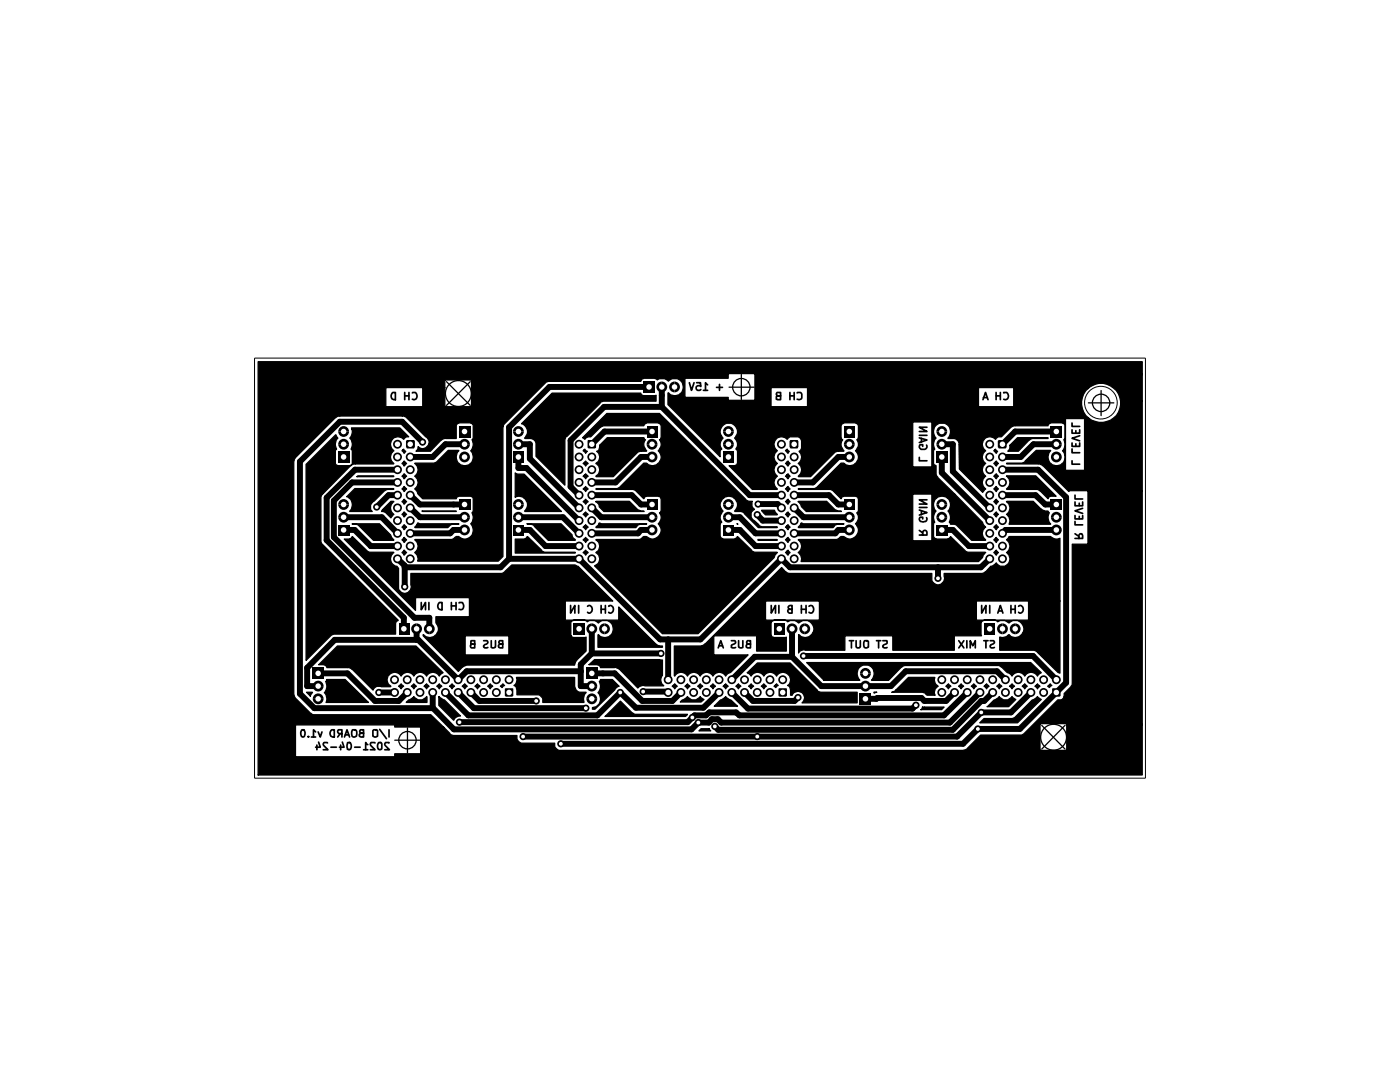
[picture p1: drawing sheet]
<svg xmlns="http://www.w3.org/2000/svg" width="279mm" height="216mm" viewBox="0 0 279 216" stroke-linecap="round" stroke-linejoin="round" font-family="sans-serif">
<g fill="none" stroke="#000" stroke-width="1.2">
<path d="M129.5 77.2h-19.9l-8 8.1v26.2M132.1 77.2v4M79.3 93.7h-8.4l-5.7 5.6v8.5l15.4 15.5v2.2M79.3 98.8h-1.7l-2.4 2.4M79.3 96.3h-9l-3.7 3.6v7.3l16.1 16.1h3v2.2M81.9 98.8l1.9 1.9h8.9M84.3 88.2l-4-4h-12.5l-7.9 7.9v46.3l2.8 2.9 23.7-.1M92.7 88.6h-3.8l-2.5 2.6h-4.5M103.5 88.6h2.2v2.9l9.9 9.8M103.5 91.2v2.2h1.6l10.5 10.5M118.1 98.8h8l1.8 1.9h2.2M130.1 86.1h-9.5l-2.5 2.5"/>
<path d="M130.1 91.2h-2.2l-5.1 5.1h-4.7M132.1 81.2l17.5 17.6h6.4M132.1 81.2h-11.5l-6.7 6.7v9.2l1.7 1.7M158.5 98.8h6.9l1.9 1.9h2.2M169.5 91.2h-2.2l-5.1 5.1h-3.7M188 88.6h2.2v5.5l7.3 7.2M188 91.2v3.1l9.5 9.6M200.1 93.7h7.1l5.6 5.5v37l-9.3 9.3h-8.3l-3 2.9h-80.3M200.1 98.8h6.6l1.9 1.9h2.2M210.8 88.6h-4.6l-2.5 2.6h-3.6M210.8 86.1h-8.2l-2.5 2.5M68.6 105.7h2.2l3.2 3.3h5.3"/>
<path d="M68.6 103.2h7.6l3.1 3.2M79.3 111.5l1.5 1.4v4.2M81.9 101.3l1.9 1.9h8.9M92.7 105.7h-2.2l-.7 .7h-7.9M101.6 111.5l-1.7 1.7h-19.1M101.6 111.5h14l16.1 16.1h8.1l16.2-16.1 1.6 1.7h38.1l1.8-1.7M103.5 105.7h2.2l3.2 3.3h6.7M103.5 103.2h8.8l3.3 3.2M118.1 101.3l1.9 1.9h10.1M130.1 105.7h-2.2l-.6 .7h-9.2M145.4 105.7h2.3l3.1 3.3h5.2M145.4 103.2h2.3l3.1 3.2h5.2"/>
<path d="M151.1 102.7l1.1 1.2h3.8M151.3 100.6h3.9l.8 .7M158.5 101.3l1.9 1.9h9.1M169.5 105.7h-2.2l-.6 .7h-8.2M187.2 113.2v2.2M188 105.7h2.2l3.2 3.3h4.1M210.8 105.7h-10.1l-.6 .7M63.5 134.4h5.8l5.5 5.5h4.8l1.7-1.7M75.6 138.2h3.1M83.1 125.5v2.2M86.4 138.2v3M88.9 138.2l4.6 4.5h25.7l4.6-4.5 3.1 3h13.5l3.1-3"/>
<path d="M91.4 138.2l3.2 3.1h22.3M94 138.2l1.7 1.7h11.3M115.9 133.9h-22.8l-1.7 1.7-7.9-7.9h-16.7l-5.5 5.6v3.6h2.2M118.1 134.4h4.6l5.5 5.5h6l1.7-1.7M118.1 130.4l-2.2 2.2v4.3h2.2M118.1 130.4h13.8M118.1 125.5v4.9M128.4 138h4.8l.1 .2M133.3 127.6v8M146 138.2l3.3 3.2h32.8l.7-.7M148.6 138.2l1.7 1.7h8.3l.7-.7M158.1 125.5v5.6"/>
<path d="M158.1 131.1h-7.5l-4.6 4.5M158.1 131.1l5.8 5.8h13.9l3-3h18.2l1.7 1.7M160.4 130.9h45.8l4.6 4.7M190.5 138.2l-1.7 1.7h-4.3l-.6-.6h-8.8l-.2 .1h-2.2M193 138.2l-4.6 4.5h-40.8l-.7-.5h-5.3l-.7 .5h-2.3l-1.4 1.4h-45.5M195.6 138.2l-6 6h-45.7l-.6-.7h-1.2l-.6 .7h-2.1l-1.4 1.3h-47.4l-4.2-4.3M198.1 138.2l-1.7 1.7h-.6l-5.6 5.7h-46.9l-.6-.7M205.7 138.2l-3.9 4h-6l-4.8 4.8h-86.6"/>
</g>
<g fill="none" stroke="#000" stroke-width=".34">
<path d="M78.2 78.5l.2-.2h.5v1.5h-.3a.81 .81 0 0 1-.4-1.3zM80.8 79h.8M80.8 78.3v1.5M81.6 78.3v1.5M82.3 78.4l.6-.1a.74 .74 0 0 1 .3 1 .74 .74 0 0 1-.9 .4M137.6 76.4l.4 1.5 .5-1.5M139 76.4h.8l.1 .7-.1-.1a.6 .6 0 0 0-.9 .2l.2 .6 .5 .1 .3-.2M140.4 77.9h.8M141.2 76.8l-.4-.4v1.5M143 77.3h1.2M143.6 76.7v1.2M155.3 79l-.4 .2v.5l.3 .1h.6v-1.5l-.8 .1-.1 .3 .2 .2 .7 .1"/>
<path d="M157.6 79h.9M157.6 78.3v1.5M158.5 78.3v1.5M159.1 78.4l.7-.1 .2 .4-.1 .9-.4 .2-.4-.1M196.2 79.8l.5-1.5 .5 1.5M196.3 79.3h.7M198.8 79h.8M198.8 78.3v1.5M199.6 78.3v1.5M200.3 78.4l.6-.1a.74 .74 0 0 1 .3 1 .74 .74 0 0 1-.9 .4M183.5 91.3v.6h1.5M183.5 87.4l1.5 .4-1.5 .5"/>
<path d="M183.5 86.9h1.5M183.9 87.5v.7M184.9 88.8a.55 .55 0 0 1-.3 .9h-.8l-.3-.5 .1-.5h.5v.4M185 85.3h-1.5l1.5 .8h-1.5M185 99.7h-1.5l1.5 .9h-1.5M213.9 91.9v.7h1.6M213.9 89.6v.7h1.6M213.9 88.4v.7h1.6v-.7M213.9 85.8v.6h1.6v-.6M213.9 84.4v.7h1.6M214.5 98.8v.8h1.6M214.7 85.9v.5"/>
<path d="M214.7 88.6v.5M215.5 86.9l-1.6 .6 1.6 .5M183.5 106.8h1.5v-.6l-.2-.3-.3-.1-.3 .2-.1 .8M183.5 101.8l1.5 .5-1.5 .5M183.5 105.8l.6 .5M183.5 101.3h1.5M183.9 101.9v.8M184.9 103.3a.56 .56 0 0 1 0 .6 .56 .56 0 0 1-.6 .2h-.6a.53 .53 0 0 1-.1-.9h.5v.3M214.5 107.4h1.6l-.1-.8-.4-.1-.2 .2-.1 .7M214.5 104.1v.6h1.6M214.5 102.9v.6h1.6v-.6M214.5 100.2v.7h1.6v-.7"/>
<path d="M214.5 106.5l.8 .5M215.4 100.4v.5M215.4 103v.5M216.1 101.4l-1.6 .5 1.6 .5M84.1 120.2v1.5l.8-1.5v1.5M85.6 120.2v1.5M87.5 120.4l.2-.2h.5v1.5h-.3a.81 .81 0 0 1-.4-1.3zM90.1 120.9h.9M90.1 120.2v1.5M91 120.2v1.5M91.6 120.3l.7-.1a.82 .82 0 0 1 .3 .9 .82 .82 0 0 1-.7 .6l-.3-.1M94.2 128.5l-.3 .3 .1 .4 .1 .1h.6v-1.5l-.7 .1 .1 .5 .6 .1"/>
<path d="M96.5 127.8h.7l.2 .3-.3 .4-.6 .4 .1 .3h.8M98 127.8v1.4l.3 .1 .5-.1 .1-.2v-1.2M99.9 128.5l-.4 .3 .1 .4 .2 .1h.5v-1.5h-.6l-.1 .5 .3 .2h.4M113.9 120.8v1.5l.8-1.5v1.5M115.5 120.8v1.5M117.3 121v-.1a.7 .7 0 0 1 .9 .7 .7 .7 0 0 1-.9 .7v-.1M120 121.6h.8M120 120.8v1.5M120.8 120.8v1.5M121.5 121v-.1a.71 .71 0 0 1 .9 .7 .71 .71 0 0 1-.9 .7v-.1M143.3 129.3l.5-1.5 .6 1.5M143.5 128.9h.7"/>
<path d="M146 127.8h.6l.2 .3-.2 .3-.6 .4v.4h.8M147.4 127.8v1.2l.3 .3 .5-.1v-1.4M149.3 128.5l-.4 .3v.2l.3 .3h.6v-1.5l-.7 .1-.1 .4 .3 .2h.5M153.9 120.8v1.5l.9-1.5v1.5M155.4 120.8v1.5M157.6 121.6h-.2l-.2 .2 .1 .4 .3 .1h.5v-1.5h-.5l-.3 .3 .2 .4 .6 .1M159.9 121.6h1M159.9 120.8v1.5M160.9 120.8v1.5M161.5 121v-.1a.74 .74 0 0 1 .9 .5 .74 .74 0 0 1-.5 .9l-.4-.1M169.5 127.8h.8M169.9 127.8v1.5"/>
<path d="M170.9 127.8v1.2l.2 .3h.3l.3-.3v-1.2M172.5 127.8h.6l.2 .2v1.1l-.3 .2-.5-.2a1.38 1.38 0 0 1 0-1.3zM174.9 127.8h.9M175.3 127.8v1.5M176.2 127.8l.8 .1v.5l-.8 .5 .1 .3h.7M191.3 127.8l1.1 1.5M192.4 127.8l-1.1 1.5M193 127.8v1.5M193.6 129.3v-1.5l.5 1.1 .5-1.1v1.5M195.9 120.8v1.5l.9-1.5v1.5M196.3 127.8h.9M196.8 127.8v1.5"/>
<path d="M197.5 120.8v1.5M197.6 127.8h.7l.2 .3-.2 .3-.6 .3v.5h.8M199.1 122.3l.5-1.5 .5 1.5M199.3 121.9h.7M201.8 121.6h.8M201.8 120.8v1.5M202.6 120.8v1.5M203.3 121l.1-.1a.7 .7 0 0 1 .8 .7 .7 .7 0 0 1-.8 .7l-.1-.1M60.2 145.7l.5-.1 .2 .5a.67 .67 0 0 1-.5 1l-.1-.1a1.01 1.01 0 0 1-.1-1.3zM61.5 147v.1M62.1 147.1h.9M63 146l-.4-.4v1.5"/>
<path d="M63.2 148.7v.9M63.5 146l.4 1.1 .4-1.1M63.6 148.1l.3 1h-.9M65.4 148.2h-.7l-.2 .4 .9 1h-.9M66 149.1h1.1M66.2 145.6h.5v1.5a.78 .78 0 0 1-.8-.6 .78 .78 0 0 1 .3-.9zM67.9 146.4l-.5 .7M68 148.7v.9M68.2 146.4h-.6a.45 .45 0 0 1 0-.8h.6v1.5M68.3 148.1l.4 1h-1M68.7 147.1l.6-1.5 .5 1.5M68.9 146.6h.7"/>
<path d="M69.4 148.2h.4a.8 .8 0 0 1 .3 .7 .8 .8 0 0 1-.5 .7l-.3-.1v-.4zM70.4 145.6h.5a.9 .9 0 0 1-.1 1.5l-.5-.2a1.38 1.38 0 0 1 .1-1.3zM70.8 149.1h1.1M72.1 146.3l-.4 .3 .1 .4 .2 .1h.6v-1.5h-.6l-.2 .4 .3 .3h.5M72.6 149.6h.8M73.4 148.6l-.4-.4v1.4M74.4 145.8a.69 .69 0 0 1 1 0v1.1l-.4 .2-.6-.2zM74.8 148.2h-.7l-.2 .2 .1 .4 .8 .8h-.9M75.5 148.2h.5l.2 .2-.1 1.1-.3 .1-.4-.3v-.6zM75.8 145.5l1.3 1.9M77.6 148.2h-.6l-.2 .4 .9 1h-.9M77.6 145.6v1.5"/>
</g>
<g fill="none" stroke="#000" stroke-width=".2">
<path d="M50.8 71.5h177.8v83.8h-177.8zM84.2 102h6.9"/>
<circle cx="219.7" cy="80.3" r="3.3"/>
</g>
<g fill="#000">
<path d="M128.4 76.1h2.2v2.2h-2.2zM131.2 76.6l.5-.4 .4-.1v2.2a1.08 1.08 0 0 1-1-.6 1.08 1.08 0 0 1 .1-1.1zM132.1 76.1a1.08 1.08 0 0 1 1.1 1.1 1.08 1.08 0 0 1-1.1 1.1zM133.7 76.6l.6-.4 .3-.1v2.2a1.08 1.08 0 0 1-.9-.6 1.08 1.08 0 0 1 0-1.1zM134.6 76.1a1.08 1.08 0 0 1 1.1 1.1 1.08 1.08 0 0 1-1.1 1.1zM67.5 90.1h2.2v2.2h-2.2zM67.5 88.6h2.2a1.08 1.08 0 0 1-1.1 1.1 1.08 1.08 0 0 1-1.1-1.1zM67.7 88a1.08 1.08 0 0 1 1.2-.4 1.08 1.08 0 0 1 .8 1h-2.2zM67.5 86.1h2.2a1.08 1.08 0 0 1-1.1 1.1 1.08 1.08 0 0 1-1.1-1.1zM67.9 85.2a1.08 1.08 0 0 1 1.2-.1 1.08 1.08 0 0 1 .6 1h-2.2l.1-.3zM70.8 97.5l7.8 .1h-1l-.7 .2-2.4 2.2a1.29 1.29 0 0 0-.2 2.1h-4.5a1.83 1.83 0 0 0-.6-3zM61.1 92.7l5.9-6 .4 .7a1.81 1.81 0 0 0-.2 2.2l-.3 .3 .1 2.8 .4 .2h2.4l.5-.4v-2.6l-.2-.3v-.2a1.79 1.79 0 0 0-.3-2l.5-1.1-.2-.9h9.7l1.8 1.8h-.5l-.5 .5a1.52 1.52 0 0 0-2.3 0 1.52 1.52 0 0 0 .3 2.3 1.52 1.52 0 0 0 0 2.5h-7.7l-.5 .2-.4 .2-5.8 5.8-.2 .5v8.9l.2 .4 15.3 15.2-.5 .4-.1 .2v2.2h-12.3l-.4 .2-5.1 5.1z"/>
<path d="M71.4 95h7.2l-7.4 .1zM80.2 90l.4-.4 .4 .4-.4 .5zM80.6 99.6l.5 .5-.5 .5-.4-.5zM80.6 97.1l.5 .5-.5 .5-.4-.5zM80.6 94.5l.5 .5-.5 .5-.4-.5zM80.6 92l.5 .5-.5 .5-.4-.5zM81 88l.2-.2h1.4l.2 .2-.1 1.4-1.5 .1-.2-.3zM91.6 85h2.2v2.2h-2.2zM91.8 90.5a1.08 1.08 0 0 1 1.2-.3 1.08 1.08 0 0 1 .8 1h-2.2zM91.6 91.2h2.2a1.08 1.08 0 0 1-1.1 1.1 1.08 1.08 0 0 1-1.1-1.1zM91.8 88a1.08 1.08 0 0 1 1.2-.4 1.08 1.08 0 0 1 .8 1h-2.2zM91.6 88.6h2.2a1.08 1.08 0 0 1-1.1 1.1 1.08 1.08 0 0 1-1.1-1.1z"/>
<path d="M102.4 90.1h2.2v2.2h-2.2zM102.8 94.4l.5 .2h1.3l7.5 7.5-7.4-.1a1.7 1.7 0 0 0 .2-2.2 1.7 1.7 0 0 0-2.1-.6zM102.4 88.6h2.1a1.08 1.08 0 0 1-1 1.1 1.08 1.08 0 0 1-1.1-1.1zM102.6 88a1.08 1.08 0 0 1 1.2-.4 1.08 1.08 0 0 1 .7 1h-2.1zM102.4 86.1h2.1a1.08 1.08 0 0 1-1 1.1 1.08 1.08 0 0 1-1.1-1.1zM102.8 85.2a1.08 1.08 0 0 1 1.1-.1 1.08 1.08 0 0 1 .6 1h-2.1v-.3zM110.2 78.4h17.7l.2 .5h.3h2.5v1.1h-10.5l-.5 .2-7 7-.2 .6v9l-5.7-5.7v-2.7a1.26 1.26 0 0 0-1.3-.9l-1-.1a1.67 1.67 0 0 0-.6-2.9zM121.1 82.5h10.5l17.2 17.2a1.61 1.61 0 0 0 1.4 .3l-.1 1 .5 .6-.6 .5-.1 .3a1.3 1.3 0 0 0 .7 1.5l1 1 .4 .2 3.1 .1-3.8 .1-2.9-3.1-.4-.1-1.4-.1a1.7 1.7 0 0 0 .1-2.5 1.7 1.7 0 0 0-2.5 0 1.7 1.7 0 0 0 .1 2.5 1.56 1.56 0 0 0-.2 2.2l-.4 .4v2.4l.4 .5 2.4 .1 .5-.3 .2-.2 3 2.9 .4 .2 4.5 .1-.5 .5-.1 .5-15.2 15.1h-7.1l-13.5-13.5a1.42 1.42 0 0 0 1-1.2 1.42 1.42 0 0 0-.8-1.4 1.44 1.44 0 0 0 0-2.6h8.7l.5-.2 .1-.3a1.16 1.16 0 0 1 1.5 .3 1.74 1.74 0 0 0 2-.9 1.74 1.74 0 0 0-.3-2.1 1.56 1.56 0 0 0 .2-2.2l.3-.4v-2.4v-.2l-.5-.3h-2.4l-.4 .2-.1 .3-1.7-1.7-.7-.2h-7.2l4.2-.1 .5-.2 4.9-4.9h.5a1.71 1.71 0 0 0 2.4 0 1.71 1.71 0 0 0 0-2.4 1.56 1.56 0 0 0 .2-2.2l.3-.5v-2.3l-.1-.4-.5-.2h-2.1l-.6 .2-.1 .4-7.8-.1-.9 .4-1.9 1.9h-.5l-.5 .2-.2 .3-.4-.4zM116.5 89.8l.2-.2 .3 .4h.2l-.3 .5-.5-.5zM116.9 99.6l.5 .5-.5 .5-.5-.5zM116.5 97.4l.4-.3 .5 .5-.5 .5-.5-.5zM116.9 94.5l.5 .5-.5 .5-.5-.5z"/>
<path d="M116.5 92.3l.4-.3 .5 .5-.5 .5-.5-.5zM117.3 87.9l1.6-.1 .1 1.5-.2 .2h-1.4l-.1-.2zM119.7 88.9l1.5-1.6h7.3l.3 .5a1.56 1.56 0 0 0 .3 2.2h-1.1l-.7 .2-4.9 4.9-3.5-.1a1.44 1.44 0 0 0 0-2.5 1.48 1.48 0 0 0 .2-2.5l.4-.2zM129.1 85h2.1v2.2h-2.1zM129.3 90.5a1.08 1.08 0 0 1 1.2-.3 1.08 1.08 0 0 1 .7 1h-2.2zM129 91.2h2.2a1.08 1.08 0 0 1-1.1 1.1 1.08 1.08 0 0 1-1.1-1.1zM129.3 88a1.08 1.08 0 0 1 1.2-.4 1.08 1.08 0 0 1 .7 1h-2.2zM129 88.6h2.2a1.08 1.08 0 0 1-1.1 1.1 1.08 1.08 0 0 1-1.1-1.1zM144.4 90.1h2.1v2.2h-2.1zM144.3 86.1h2.1a1.08 1.08 0 0 1-1 1.1 1.08 1.08 0 0 1-1.1-1.1zM144.5 85.5a1.08 1.08 0 0 1 1.2-.4 1.08 1.08 0 0 1 .7 1h-2.1zM144.3 88.6h2.1a1.08 1.08 0 0 1-1 1.1 1.08 1.08 0 0 1-1.1-1.1z"/>
<path d="M144.5 88a1.08 1.08 0 0 1 1.2-.4 1.08 1.08 0 0 1 .7 1h-2.1zM156.8 90l.3-.4 .4 .4-.2 .5zM157.3 99.6l.4 .5-.4 .5-.5-.5zM157.3 97.1l.4 .5-.4 .5-.5-.5zM157.3 94.5l.4 .5-.4 .5-.5-.5zM157.3 92l.4 .5-.4 .5-.5-.5zM157.6 88l.1-.2h1.5l.1 .2v1.4l-1.6 .1-.1-.3zM168.5 85h2.1v2.2h-2.1zM168.6 88a1.08 1.08 0 0 1 1.2-.4 1.08 1.08 0 0 1 .8 1h-2.2zM168.4 88.6h2.2a1.08 1.08 0 0 1-1.1 1.1 1.08 1.08 0 0 1-1.1-1.1zM168.6 90.5a1.08 1.08 0 0 1 1.2-.3 1.08 1.08 0 0 1 .8 1h-2.2zM168.4 91.2h2.2a1.08 1.08 0 0 1-1.1 1.1 1.08 1.08 0 0 1-1.1-1.1z"/>
<path d="M186.9 90.1h2.2v2.2h-2.2zM186.9 88.6h2.1a1.08 1.08 0 0 1-1 1.1 1.08 1.08 0 0 1-1.1-1.1zM187.1 88a1.08 1.08 0 0 1 1.2-.4 1.08 1.08 0 0 1 .7 1h-2.1zM186.9 86.1h2.1a1.08 1.08 0 0 1-1 1.1 1.08 1.08 0 0 1-1.1-1.1zM187.3 85.2a1.08 1.08 0 0 1 1.1-.1 1.08 1.08 0 0 1 .6 1h-2.1v-.3zM198.7 89.6l.4 .4-.3 .5-.5-.5zM198.7 99.8l.1-.2 .5 .5-.5 .5-.5-.5zM198.7 97.2l.1-.1 .5 .5-.5 .5-.5-.5zM198.7 94.7l.1-.2 .5 .5-.5 .5-.5-.5zM198.7 92.2l.1-.2 .5 .5-.5 .5-.5-.5zM199.1 88l.2-.2h1.4l.2 .2-.1 1.4-1.5 .1-.2-.3zM200.9 95h5.8l4.1 4h-1.1l-.4 .3-.1 .2-1.7-1.7-.8-.2h-5.8a1.52 1.52 0 0 0 0-2.6z"/>
<path d="M203.1 87.3h6.1v.2l-2.9-.1-.9 .4-2.2 2.2h-2.1l.4-.6v-.5zM209.7 85h2.2v2.2h-2.2zM209.9 90.5a1.08 1.08 0 0 1 1.3-.3 1.08 1.08 0 0 1 .7 1h-2.2zM209.7 91.2h2.2a1.08 1.08 0 0 1-1.1 1.1 1.08 1.08 0 0 1-1.1-1.1zM209.9 88a1.08 1.08 0 0 1 1.3-.4 1.08 1.08 0 0 1 .7 1h-2.2zM209.7 88.6h2.2a1.08 1.08 0 0 1-1.1 1.1 1.08 1.08 0 0 1-1.1-1.1zM67.5 104.7h2.2v2.1h-2.2zM67.5 103.2h2.2a1.08 1.08 0 0 1-1.1 1.1 1.08 1.08 0 0 1-1.1-1.1zM67.7 102.6a1.08 1.08 0 0 1 1.2-.4 1.08 1.08 0 0 1 .8 1h-2.2zM67.5 100.7h2.2a1.08 1.08 0 0 1-1.1 1 1.08 1.08 0 0 1-1.1-1zM67.9 99.8a1.08 1.08 0 0 1 1.2-.1 1.08 1.08 0 0 1 .6 1h-2.2l.1-.4zM68.7 107.6a1.7 1.7 0 0 0 1.6-.5l3.2 3 5.1 .2a1.48 1.48 0 0 0-.6 1.5 1.48 1.48 0 0 0 1.2 1.2l.3 .4v4.1a1.29 1.29 0 0 0 1.7 .9 1.29 1.29 0 0 0 .8-1.7v-2.3h18.2l.6-.3 1.3-1.4h12.7l.6 .3 6.9 6.9h-9.5v3.8h10.7v-2.6l7.3 7.4 .5 .3 .9 .1v.3h-12.9l.1-2.6a1.71 1.71 0 0 0 2.5 .1 1.71 1.71 0 0 0 0-2.5 1.71 1.71 0 0 0-2.5 .1 1.72 1.72 0 0 0-2.1-.3l-.1 .1-.5-.4-2.4 .1-.4 .4 .1 2.7h-21.2v3.8h8.8v-3.8h12.4l.4 .3 2.6-.1v2.8l-1.9 1.8-.4 1h-21.6l-.9 .4-.7 .9-7-7.1v-.3a1.74 1.74 0 0 0 2.5 .1 1.74 1.74 0 0 0 0-2.5v-1.1h6.7v-3.9h-10.8v2.6z"/>
<path d="M70.3 104.5h5.4l2.2 2.2 .7 1-4.1 .1-3-3zM76.3 101.7l1.7-1.7 .6 .1a1.52 1.52 0 0 0 0 2.6l-.6 .6-1.1-1.1-.7-.1zM80.6 109.8l.5 .5-.5 .5-.4-.5zM80.6 107.2l.5 .5-.5 .5-.4-.5zM80.6 104.7l.5 .5-.5 .5-.4-.5zM80.6 102.1l.5 .6-.5 .5-.4-.5zM83.4 104.3l.4 .2 7.8 .1h-1.3l-.4 .2-.5 .5h-6.6v-.1zM91.6 99.6h2.2v2.2h-2.2zM91.8 102.6a1.08 1.08 0 0 1 1.2-.4 1.08 1.08 0 0 1 .8 1h-2.2zM91.6 103.2h2.2a1.08 1.08 0 0 1-1.1 1.1 1.08 1.08 0 0 1-1.1-1.1zM91.8 105.1a1.08 1.08 0 0 1 1.2-.4 1.08 1.08 0 0 1 .8 1h-2.2zM91.6 105.7h2.2a1.08 1.08 0 0 1-1.1 1.1 1.08 1.08 0 0 1-1.1-1.1z"/>
<path d="M102.4 104.7h2.2v2.1h-2.2zM102.4 103.2h2.1a1.08 1.08 0 0 1-1 1.1 1.08 1.08 0 0 1-1.1-1.1zM102.6 102.6a1.08 1.08 0 0 1 1.2-.4 1.08 1.08 0 0 1 .7 1h-2.1zM102.4 100.7h2.1a1.08 1.08 0 0 1-1 1 1.08 1.08 0 0 1-1.1-1zM102.8 99.8a1.08 1.08 0 0 1 1.1-.1 1.08 1.08 0 0 1 .6 1h-2.1v-.4zM102.8 107.6h1.8l.5-.3 .2-.2 2.9 2.9 .5 .2 6.1 .1-12 .1zM105.2 104.5h6.8l2.2 2.2 .2 .7 .4 .3-5.4 .1-2.8-2.9a1.61 1.61 0 0 0-1.3-.3zM116.5 110.1l.4-.3 .5 .5-.5 .5-.5-.5zM116.9 107.2l.5 .5-.5 .5-.5-.5zM116.5 105l.4-.3 .5 .5-.5 .5-.5-.5zM116.5 102.5l.4-.4 .5 .6-.5 .5-.5-.5zM118.9 100.1l6.7-.1 1.7 1.7 1.3 .4h-8.1l-.9-1-.1-.5z"/>
<path d="M119.6 104.3l.4 .2h9.1l-1.4 .1-.4 .2-.4 .5h-7.9l-.1-.1 .4-.3zM129.1 99.6h2.1v2.2h-2.1zM129.3 105.1a1.08 1.08 0 0 1 1.2-.4 1.08 1.08 0 0 1 .7 1h-2.2zM129 105.7h2.2a1.08 1.08 0 0 1-1.1 1.1 1.08 1.08 0 0 1-1.1-1.1zM129.3 102.6a1.08 1.08 0 0 1 1.2-.4 1.08 1.08 0 0 1 .7 1h-2.2zM129 103.2h2.2a1.08 1.08 0 0 1-1.1 1.1 1.08 1.08 0 0 1-1.1-1.1zM144.4 104.7h2.1v2.1h-2.1zM144.3 103.2h2.1a1.08 1.08 0 0 1-1 1.1 1.08 1.08 0 0 1-1.1-1.1zM144.5 102.6a1.08 1.08 0 0 1 1.2-.4 1.08 1.08 0 0 1 .7 1h-2.1zM144.3 100.7h2.1a1.08 1.08 0 0 1-1 1 1.08 1.08 0 0 1-1.1-1zM144.5 100a1.08 1.08 0 0 1 1.2-.4 1.08 1.08 0 0 1 .7 1.1h-2.1zM147.1 104.5l.2 .1z"/>
<path d="M151.3 107.7h3.8l-3.8 .1zM152 101.8h2.6l.5 .9h-2.3zM157.3 109.8l.4 .5-.4 .5-.5-.5zM157.3 107.2l.4 .5-.4 .5-.5-.5zM157.3 104.7l.4 .5-.4 .5-.5-.5zM157.3 102.1l.4 .6-.4 .5-.5-.5zM159.4 100h5.6l1.7 1.7 1.2 .4h-7l-.9-1-.2-.5-.5-.5zM159.9 104.3l.4 .2h8.1l-1.3 .1-.4 .2-.5 .5h-6.8l-.1-.1zM168.5 99.6h2.1v2.2h-2.1zM168.6 102.6a1.08 1.08 0 0 1 1.2-.4 1.08 1.08 0 0 1 .8 1h-2.2zM168.4 103.2h2.2a1.08 1.08 0 0 1-1.1 1.1 1.08 1.08 0 0 1-1.1-1.1zM168.6 105.1a1.08 1.08 0 0 1 1.2-.4 1.08 1.08 0 0 1 .8 1h-2.2z"/>
<path d="M168.4 105.7h2.2a1.08 1.08 0 0 1-1.1 1.1 1.08 1.08 0 0 1-1.1-1.1zM186.9 104.7h2.2v2.1h-2.2zM186.9 100.7h2.1a1.08 1.08 0 0 1-1 1 1.08 1.08 0 0 1-1.1-1zM187.3 99.8a1.08 1.08 0 0 1 1.1-.1 1.08 1.08 0 0 1 .6 1h-2.1v-.4zM186.9 103.2h2.1a1.08 1.08 0 0 1-1 1.1 1.08 1.08 0 0 1-1.1-1.1zM187.1 102.6a1.08 1.08 0 0 1 1.2-.4 1.08 1.08 0 0 1 .7 1h-2.1zM198.7 109.9l.1-.1 .5 .5-.5 .5-.5-.5zM198.7 107.4l.1-.2 .5 .5-.5 .5-.5-.5zM198.7 104.9l.1-.2 .5 .5-.5 .5-.5-.5zM198.7 102.3l.1-.2 .5 .6-.5 .5-.5-.5zM201 100h5.2l1.5 1.6 .9 .4h.6l.2 .3a1.95 1.95 0 0 0 .3 2.3h-8.3a1.59 1.59 0 0 0-.5-1.9 1.52 1.52 0 0 0 0-2.6zM134.6 128.9h5.3l.9-.4 15.2-15.3 .8 .9 .6 .3h28.6v1.4a1.29 1.29 0 0 0 1.6 .9 1.29 1.29 0 0 0 .8-1.7v-.6h7.6l.7-.3 1-1.1h.3l.8-.7 .8 .7a1.57 1.57 0 0 0 1.8-.8 1.59 1.59 0 0 0-.5-1.9 1.52 1.52 0 0 0 0-2.6l.6-.6h8.2l.3 .2a1.45 1.45 0 0 0 1.5 .1v12.5h-58.7v3.8h10.7v-3.8h31.4v3.8h10.4v-3.8h6.2v14.4l-.4-.1-4.1-4.1-.4-.3-7.1-.1 .1-2.6a1.62 1.62 0 0 0 1.8-.5 1.7 1.7 0 0 0 2.4 .1 1.7 1.7 0 0 0 0-2.5 1.7 1.7 0 0 0-2.4 .1 1.75 1.75 0 0 0-2.3-.2l-.5-.4h-2.1l-.5 .3-.2 .3 .1 2.6h-5.4v2.8h-12.3v-2.8h-9.6v2.8h-7.9a1.13 1.13 0 0 0-1.3 .6v-3.7a1.74 1.74 0 0 0 2.5 .1 1.74 1.74 0 0 0 0-2.5 1.74 1.74 0 0 0-2.5 .1 1.68 1.68 0 0 0-2.2-.2l-.5-.4h-2.1l-.6 .3-.1 .3v2.4l.1 .3 .4 .2 2.5-.1v2.8h-5.9v-3h-8.6v3.8h6.9l-3.5 3.5-.6 .3-.4 .4a1.43 1.43 0 0 0-2.5 0 1.43 1.43 0 0 0-2.6 0 1.43 1.43 0 0 0-2.5 0 1.43 1.43 0 0 0-2.5 0z"/>
<path d="M209.7 99.6h2.2v2.2h-2.2zM209.9 105.1a1.08 1.08 0 0 1 1.3-.4 1.08 1.08 0 0 1 .7 1h-2.2zM209.7 105.7h2.2a1.08 1.08 0 0 1-1.1 1.1 1.08 1.08 0 0 1-1.1-1.1zM209.9 102.6a1.08 1.08 0 0 1 1.3-.4 1.08 1.08 0 0 1 .7 1h-2.2zM209.7 103.2h2.2a1.08 1.08 0 0 1-1.1 1.1 1.08 1.08 0 0 1-1.1-1.1zM61.2 138.1l1.2 .1-.5 .7zM62.4 133.3h2.2v2.2h-2.2zM62.9 138.6a1.08 1.08 0 0 1 1.1-.1 1.08 1.08 0 0 1 .6 .9h-2.2l.1-.3zM62.4 139.4h2.2a1.08 1.08 0 0 1-1.1 1.1 1.08 1.08 0 0 1-1.1-1.1zM62.6 136.3a1.08 1.08 0 0 1 1.2-.4 1.08 1.08 0 0 1 .8 1h-2.2zM62.4 136.9h2.2a1.08 1.08 0 0 1-1.1 1.1 1.08 1.08 0 0 1-1.1-1.1zM67.3 128.9h15.7l5.4 5.3-.7 .7a1.43 1.43 0 0 0-2.6 0 1.43 1.43 0 0 0-2.5 0 1.43 1.43 0 0 0-2.6 0 1.5 1.5 0 0 0-2.3-.3 1.5 1.5 0 0 0 .3 2.3h-2a1.3 1.3 0 0 0-1.5 .7l-4.2-4-.4-.3-.5-.2-4.2 .1v-.1a1.7 1.7 0 0 0-1.6-.5z"/>
<path d="M65.2 135.6h3.7l4.6 4.6h-8.4a1.68 1.68 0 0 0-.4-2l.4-.5a1.75 1.75 0 0 0-.1-1.7zM79.6 124.4h2.1v2.2h-2.1zM79.5 136.9l.5-.5 .6 .5-.6 .6zM81.1 140.2l1.5-1.2 .8 .7h.9l.8-.7 .1 .1v1.1zM82.1 136.9l.5-.5 .5 .5-.5 .6zM82.3 124.8l.5-.4h.3v2.2a1.08 1.08 0 0 1-.9-.6 1.08 1.08 0 0 1 .1-1.2zM83.1 124.4a1.08 1.08 0 0 1 1.1 1.1 1.08 1.08 0 0 1-1.1 1.1zM85.1 136.4l.5 .5-.5 .6-.5-.6zM84.8 124.8l.5-.4h.4v2.2a1.08 1.08 0 0 1-1-.6 1.08 1.08 0 0 1 .1-1.2zM85.7 124.4a1.08 1.08 0 0 1 1.1 1.1 1.08 1.08 0 0 1-1.1 1.1zM87.6 139.1l.1-.1 1 .7 3.2 3.2-.5 .1a1.15 1.15 0 0 0-.9 .7l-2.9-2.9zM87.2 136.9l.5-.5 .5 .5-.5 .6z"/>
<path d="M89.7 136.9l.5-.5 .5 .5-.5 .6zM92.4 136.8l.3-.4 .6 .5-.6 .6-.5-.6zM94.8 136.9l.5-.5 .5 .5-.5 .6zM97.5 136.8l.3-.4 .5 .5-.5 .6-.5-.6zM99.9 136.9l.5-.5 .3 .4-.5 .4zM100.8 137.3l1.6 .1v1.5l-.1 .1h-1.4l-.1-.1zM103.1 135.2h11.6v1.7l.1 .5a1.06 1.06 0 0 0 .9 .7l1.3 .1a1.96 1.96 0 0 0-.5 2h-8.2l-.1-1-.7-.6h-4.3l-.1-1.3-.2-.4-.3-.1a1.41 1.41 0 0 0 .5-1.6zM114.5 124.4h2.2v2.2h-2.2zM117 133.3h2.2v2.2h-2.2zM117.6 132.6l1.1-1 13.5 .1v3.1a1.37 1.37 0 0 0 .3 2.1h-3.8a1.22 1.22 0 0 0-1.4 .4l-3.8-3.9-.8-.3-2.9 .1-.3-.5-.3-.1zM117.2 124.8l.6-.4h.3v2.2a1.08 1.08 0 0 1-1-.6 1.08 1.08 0 0 1 .1-1.2zM118.1 124.4a1.08 1.08 0 0 1 1.1 1.1 1.08 1.08 0 0 1-1.1 1.1z"/>
<path d="M117.2 136.3a1.08 1.08 0 0 1 1.2-.4 1.08 1.08 0 0 1 .8 1h-2.2zM117 136.9h2.2a1.08 1.08 0 0 1-1.1 1.1 1.08 1.08 0 0 1-1.1-1.1zM117.2 138.8a1.08 1.08 0 0 1 1.2-.4 1.08 1.08 0 0 1 .8 1h-2.2zM117 139.4h2.2a1.08 1.08 0 0 1-1.1 1.1 1.08 1.08 0 0 1-1.1-1.1zM119.8 135.6h2.4l1.4 1.3-.8 .5-.1 .2-4 3.9h-.5v-.3a1.72 1.72 0 0 0 1.6-1.1 1.72 1.72 0 0 0-.5-1.9l.4-.5a1.75 1.75 0 0 0-.1-1.7zM119.8 124.8l.5-.4h.3v2.2a1.08 1.08 0 0 1-.9-.6 1.08 1.08 0 0 1 .1-1.2zM120.6 124.4a1.08 1.08 0 0 1 1.1 1.1 1.08 1.08 0 0 1-1.1 1.1zM134.7 136.4l.5 .5-.5 .6-.5-.6zM135.8 140.1l1.4-1.1 .8 .7h.9l.8-.7 .8 .6-.6 .5zM136.9 136.8l.3-.4 .5 .5-.5 .6-.5-.6zM139.7 136.4l.5 .5-.5 .6-.5-.6zM141.9 136.8l.4-.4 .5 .5-.5 .6-.5-.6z"/>
<path d="M142.5 140.9l1.3-1.2 1-.7 1 .7 1.4 1.2zM144.3 136.9l.5-.5 .5 .5-.5 .6zM146.9 136.9l.5-.5 .5 .5-.5 .6zM149.1 134.2l2.1-1.9h6.5l5.6 5.7 .5 .1h7.3v2.1h-11a1.28 1.28 0 0 0 0-2 1.28 1.28 0 0 0-2 .5h-.3l-.1-1.4-.2-.4-.3-.1a1.48 1.48 0 0 0 0-2.3 1.48 1.48 0 0 0-2.2 .4 1.43 1.43 0 0 0-2.6 0 1.43 1.43 0 0 0-2.5 0zM149.6 136.8l.3-.4 .5 .5-.5 .6-.5-.6zM151.9 136.9l.5-.5 .5 .5-.5 .6zM154.5 124.4h2.1v2.2h-2.1zM154.6 136.8l.4-.4 .3 .4-.5 .4-.3-.3zM155.4 137.4l1.6-.1 .1 1.6-.2 .1h-1.4l-.1-.1zM157.2 124.8l.5-.4h.4v2.2a1.08 1.08 0 0 1-1-.6 1.08 1.08 0 0 1 .1-1.2zM158.1 124.4a1.08 1.08 0 0 1 1 1.1 1.08 1.08 0 0 1-1 1.1zM159.7 124.8l.6-.4h.3v2.2a1.08 1.08 0 0 1-1-.6 1.08 1.08 0 0 1 .1-1.2z"/>
<path d="M160.6 124.4a1.08 1.08 0 0 1 1.1 1.1 1.08 1.08 0 0 1-1.1 1.1zM161 132.2h44.7l2.1 2-.8 .7a1.43 1.43 0 0 0-2.5 0 1.43 1.43 0 0 0-2.5 0l-.4-.4-.6-.3-1.6-1.4h-18.9l-.6 .3-2.6 2.7h-3.4a1.89 1.89 0 0 0-.6-3.1 1.79 1.79 0 0 0-2.1 .9 2.22 2.22 0 0 0 .4 2.2h-7.1zM171.6 136.9h2.2a1.08 1.08 0 0 1-1.1 1.1 1.08 1.08 0 0 1-1.1-1.1zM171.8 136.3a1.08 1.08 0 0 1 1.3-.4 1.08 1.08 0 0 1 .7 1h-2.2zM171.6 134.4h2.2a1.08 1.08 0 0 1-1.1 1 1.08 1.08 0 0 1-1.1-1zM172.1 133.5a1.08 1.08 0 0 1 1.1-.1 1.08 1.08 0 0 1 .6 1h-2.2l.1-.4zM174.5 138.1h.5l-.5 .2zM178 138.1l.5-.1 2.8-2.8h5.3a1.52 1.52 0 0 0 .6 1.7 1.35 1.35 0 0 0-.6 1.8h-1.6l-.4-.4-.5-.2zM188.9 136.8l.4-.4 .5 .5-.5 .6-.5-.6zM191.8 136.4l.5 .5-.5 .6-.5-.6zM194.3 136.4l.6 .5-.6 .6-.5-.6zM196.4 124.4h2.1v2.2h-2.1z"/>
<path d="M196.6 136.8l.3-.4 .5 .5-.5 .6-.5-.6zM197 141a6 6 0 0 1 2.3-1.9l.1-.1 .9 .7h.8l.9-.7 .7 .6-1.4 1.4zM199.1 136.8l.3-.4 .5 .5-.5 .6-.5-.6zM199.2 124.8l.5-.4h.4v2.2a1.08 1.08 0 0 1-1-.6 1.08 1.08 0 0 1 .1-1.2zM200.1 124.4a1.08 1.08 0 0 1 1 1.1 1.08 1.08 0 0 1-1 1.1zM201.6 136.8l.4-.4 .5 .5-.5 .6-.5-.6zM201.7 124.8l.6-.4h.3v2.2a1.08 1.08 0 0 1-1-.6 1.08 1.08 0 0 1 .1-1.2zM202.6 124.4a1.08 1.08 0 0 1 1.1 1.1 1.08 1.08 0 0 1-1.1 1.1zM204.5 136.4l.5 .5-.5 .6-.5-.6zM196.4 143.4h5.7l.4-.2 3.5-3.5 1-.7 .8 .6-4.7 4.6h-7.6zM207 136.4l.6 .5-.6 .6-.5-.6zM209.3 136.8l.3-.4 .3 .4-.5 .4-.3-.3z"/>
<path d="M210.1 137.3l1.6 .1v1.5l-.2 .1h-1.4l-.1-.1zM51.5 72.2h176.5v2.5h-77.3l-.1-.2h-5.2l-.1 1h-8.6v3.8h8.6v.6h5.4v-5.2h77.3v5.3h-4.4l-.1-.7a3.9 3.9 0 0 0-6.2-2h-63.4v3.8h7.3v-3.8h34.1v3.8h7v-3.8l15 .1a3.8 3.8 0 0 0 .1 6.1h-4.8v.7h-30.4v9h3.8v-9h26.6v9.6h3.8v-10.3h1l.5 .4a3.9 3.9 0 0 0 5.7-3.9h4.4v17.9h-14.7v.2l-5.4-5.4-.7-.2h-6.3l3.1-.1 .4-.2 2.4-2.3h2.9a1.74 1.74 0 0 0-.2 2.5 1.74 1.74 0 0 0 2.5 0 1.74 1.74 0 0 0 0-2.4l.4-.6a1.75 1.75 0 0 0-.1-1.6l.3-.4v-2.6l-.6-.4h-2.2l-.6 .4v.2l-6.6-.1-.9 .4-1.8 1.9h-.6l-.6 .5-.2-.2a1.52 1.52 0 0 0-2.2 .3 1.52 1.52 0 0 0 .4 2.2 1.52 1.52 0 0 0 0 2.5 1.52 1.52 0 0 0 0 2.5 1.52 1.52 0 0 0 0 2.6l-.6 .7-4.6-4.7-.1-4.9a1.1 1.1 0 0 0-1.1-1.2l-1.1-.1a1.74 1.74 0 0 0 0-2.5 1.74 1.74 0 0 0-2.6 .1 1.86 1.86 0 0 0 .2 2.4 1.81 1.81 0 0 0-.2 2.2l-.3 .3v2.6l.5 .4 .1 2 .3 .4 3.3 3.3h-8.3v9.3h3.8v-9.3h4.5l5.5 5.6 .7 1a1.52 1.52 0 0 0 0 2.5l-2.8 .1-3-3-.4-.2h-.8l-.3-.4 .1-.1a1.99 1.99 0 0 0-.3-2.1 1.72 1.72 0 0 0 0-2.5 1.72 1.72 0 0 0-2.4 0 1.72 1.72 0 0 0 0 2.5l-.3 .5a1.75 1.75 0 0 0 .1 1.7l-.3 .3v2.6l.3 .4 2.5 .1 .3-.1 .3-.4 3.2 3 3.7 .1 .1 .1-.5 .5-.2 .5-.7 .8h-35.4a1.63 1.63 0 0 0-.6-1.8 1.52 1.52 0 0 0 0-2.6h7.7l.4-.2 .4-.4h.7a1.71 1.71 0 0 0 2.4-.2 1.71 1.71 0 0 0-.2-2.4 1.56 1.56 0 0 0 .3-2.2l.3-.4v-2.4l-.1-.3-.4-.2h-2.4l-.5 .3-.1 .2-1.6-1.7-.7-.2h-6.2l3.2-.1 .4-.2 4.9-4.9 .7 .1a1.68 1.68 0 0 0 2.4-.2 1.68 1.68 0 0 0-.2-2.3 1.56 1.56 0 0 0 .3-2.2l.3-.5-.1-2.6-.6-.3h-2.1l-.5 .2-.2 .4v2.3l.4 .5h-.1a1.59 1.59 0 0 0 .3 2.2h-1.1l-.6 .2-4.9 4.9-2.5-.1a1.52 1.52 0 0 0 0-2.5 1.57 1.57 0 0 0 .2-2.5l.5-.6v-1.5l-.3-.5-.4-.2h-1.6l-.6 .5a1.52 1.52 0 0 0-2.3 0 1.52 1.52 0 0 0 .3 2.3 1.52 1.52 0 0 0 0 2.5 1.52 1.52 0 0 0 0 2.5 1.52 1.52 0 0 0 0 2.6l-4.9 .1-4.7-4.8h1.2l.4-.2 .1-2.7-.3-.4v-.2a1.49 1.49 0 0 0-.3-2 1.73 1.73 0 0 0-.4-2.8 1.73 1.73 0 0 0-2.5 1.4l.1 .7 .5 .7-.5 .8a1.42 1.42 0 0 0 .3 1.4l-.4 .4v1.1l-10.4-10.4 .1-2.3a1.71 1.71 0 0 0 2.4 0 1.71 1.71 0 0 0 0-2.4 1.71 1.71 0 0 0-2.4 .1 1.72 1.72 0 0 0-2.1-.4l-.1 .1-.5-.3h-2.2l-.3 .1-.3 .4h-33.8v-.2h-5.2l-.1 1.5h-11.8v3.8h7.4v-3.8h4.4l.1 3.8h5.2v-5.1h33.8h-18.2l-.7 .2-8.4 8.4-.2 .7v25.7l-1 1h-16v-.6l-.1-.6-.5-.5a1.52 1.52 0 0 0 0-2.6h7.3l1-.6h.5a1.74 1.74 0 0 0 2.5-.2 1.74 1.74 0 0 0-.2-2.4 1.81 1.81 0 0 0 .3-2.2l.2-.2v-2.7l-.2-.3-2.6-.1-.5 .3v.2h-6.7l-1-.9-.1-.5-.5-.5 .3-.4a1.48 1.48 0 0 0-.3-2.2 1.52 1.52 0 0 0 0-2.5l3.9-.1 .4-.2 2.3-2.3h2.2a1.74 1.74 0 0 0-.2 2.5 1.74 1.74 0 0 0 2.5 0 1.74 1.74 0 0 0 0-2.4l.4-.6a1.75 1.75 0 0 0-.1-1.6l.2-.4v-2.6l-.6-.4h-2.2l-.5 .4v2.7l-2.2-.1-.5 .2-.4 .2-2.1 2.2h-2.9l.4-.6v-.3l.4 .3a1.05 1.05 0 0 0 1.2 0 1.24 1.24 0 0 0 0-2.2l-4-4-.7-.3h-12.4l-1 .5-8.2 8.2-.1 47 .4 .8 2.9 2.9 .6 .3h23.5l2.6 2.6-9.8-.1v-.5h-19.8v6.4h19.8v-.6h5.1v-5.2h4.7l1.4 1.4 .5 .2h12.7v.8l.8 .7h6.7a1.15 1.15 0 0 0 .8 1.4h80.7l.9-.3 2.6-2.7 8.4-.1 7-6.9h.7l.4-.4 .2-.9 1.3-1.4 .3-.5v-27.9h3.1v-10.7h10.9v46.7h-15.1l-.1-.2-5.2 .1v5.2h5.3v-5.1h15.1v10h-176.5zM120.8 143l3-3.1 2.3 2.3 .6 .3h10.5l-.4 .5zM139.5 145.8l.4-.4h1.6l.4 .4zM171.6 138.3h2.2v2.2h-2.2zM184.1 141.1h4.3l-.5 .5h-4.1z"/>
<circle cx="79.3" cy="98.8" r=".89"/>
<circle cx="79.3" cy="93.7" r=".89"/>
<circle cx="79.3" cy="96.3" r=".89"/>
<circle cx="79.3" cy="91.2" r=".89"/>
<circle cx="79.3" cy="88.6" r=".89"/>
<circle cx="81.9" cy="98.8" r=".89"/>
<circle cx="81.9" cy="93.7" r=".89"/>
<circle cx="81.9" cy="91.2" r=".89"/>
<circle cx="81.9" cy="96.3" r=".89"/>
<circle cx="84.3" cy="88.2" r=".72"/>
<circle cx="115.6" cy="93.7" r=".89"/>
<circle cx="115.6" cy="98.8" r=".89"/>
<circle cx="115.6" cy="96.3" r=".89"/>
<circle cx="115.6" cy="91.2" r=".89"/>
<circle cx="115.6" cy="88.6" r=".89"/>
<circle cx="118.1" cy="93.7" r=".89"/>
<circle cx="118.1" cy="98.8" r=".89"/>
<circle cx="118.1" cy="91.2" r=".89"/>
<circle cx="118.1" cy="96.3" r=".89"/>
<circle cx="156" cy="93.7" r=".89"/>
<circle cx="156" cy="98.8" r=".89"/>
<circle cx="156" cy="96.3" r=".89"/>
<circle cx="156" cy="91.2" r=".89"/>
<circle cx="156" cy="88.6" r=".89"/>
<circle cx="158.5" cy="98.8" r=".89"/>
<circle cx="158.5" cy="93.7" r=".89"/>
<circle cx="158.5" cy="96.3" r=".89"/>
<circle cx="158.5" cy="91.2" r=".89"/>
<circle cx="197.5" cy="93.7" r=".89"/>
<circle cx="197.5" cy="98.8" r=".89"/>
<circle cx="197.5" cy="91.2" r=".89"/>
<circle cx="197.5" cy="96.3" r=".89"/>
<circle cx="197.5" cy="88.6" r=".89"/>
<circle cx="200.1" cy="93.7" r=".89"/>
<circle cx="200.1" cy="98.8" r=".89"/>
<circle cx="200.1" cy="91.2" r=".89"/>
<circle cx="200.1" cy="96.3" r=".89"/>
<circle cx="75.2" cy="101.2" r=".72"/>
<circle cx="79.3" cy="106.4" r=".89"/>
<circle cx="79.3" cy="111.5" r=".89"/>
<circle cx="79.3" cy="103.9" r=".89"/>
<circle cx="79.3" cy="109" r=".89"/>
<circle cx="79.3" cy="101.3" r=".89"/>
<circle cx="80.8" cy="117.1" r=".72"/>
<circle cx="81.9" cy="111.5" r=".89"/>
<circle cx="81.9" cy="106.4" r=".89"/>
<circle cx="81.9" cy="103.9" r=".89"/>
<circle cx="81.9" cy="109" r=".89"/>
<circle cx="81.9" cy="101.3" r=".89"/>
<circle cx="115.6" cy="106.4" r=".89"/>
<circle cx="115.6" cy="111.5" r=".89"/>
<circle cx="115.6" cy="103.9" r=".89"/>
<circle cx="115.6" cy="109" r=".89"/>
<circle cx="115.6" cy="101.3" r=".89"/>
<circle cx="118.1" cy="106.4" r=".89"/>
<circle cx="118.1" cy="111.5" r=".89"/>
<circle cx="118.1" cy="109" r=".89"/>
<circle cx="118.1" cy="103.9" r=".89"/>
<circle cx="118.1" cy="101.3" r=".89"/>
<circle cx="151.1" cy="102.7" r=".72"/>
<circle cx="151.3" cy="100.6" r=".72"/>
<circle cx="156" cy="106.4" r=".89"/>
<circle cx="156" cy="111.5" r=".89"/>
<circle cx="156" cy="103.9" r=".89"/>
<circle cx="156" cy="109" r=".89"/>
<circle cx="156" cy="101.3" r=".89"/>
<circle cx="158.5" cy="106.4" r=".89"/>
<circle cx="158.5" cy="111.5" r=".89"/>
<circle cx="158.5" cy="109" r=".89"/>
<circle cx="158.5" cy="103.9" r=".89"/>
<circle cx="158.5" cy="101.3" r=".89"/>
<circle cx="187.2" cy="115.4" r=".72"/>
<circle cx="197.5" cy="106.4" r=".89"/>
<circle cx="197.5" cy="111.5" r=".89"/>
<circle cx="197.5" cy="109" r=".89"/>
<circle cx="197.5" cy="103.9" r=".89"/>
<circle cx="197.5" cy="101.3" r=".89"/>
<circle cx="200.1" cy="106.4" r=".89"/>
<circle cx="200.1" cy="111.5" r=".89"/>
<circle cx="200.1" cy="109" r=".89"/>
<circle cx="200.1" cy="103.9" r=".89"/>
<circle cx="200.1" cy="101.3" r=".89"/>
<circle cx="75.6" cy="138.2" r=".72"/>
<circle cx="78.7" cy="138.2" r=".89"/>
<circle cx="78.7" cy="135.6" r=".89"/>
<circle cx="81.3" cy="138.2" r=".89"/>
<circle cx="81.3" cy="135.6" r=".89"/>
<circle cx="83.8" cy="138.2" r=".89"/>
<circle cx="83.8" cy="135.6" r=".89"/>
<circle cx="86.4" cy="138.2" r=".89"/>
<circle cx="86.4" cy="135.6" r=".89"/>
<circle cx="88.9" cy="138.2" r=".89"/>
<circle cx="88.9" cy="135.6" r=".89"/>
<circle cx="91.4" cy="138.2" r=".89"/>
<circle cx="91.4" cy="135.6" r=".89"/>
<circle cx="94" cy="138.2" r=".89"/>
<circle cx="94" cy="135.6" r=".89"/>
<circle cx="96.5" cy="138.2" r=".89"/>
<circle cx="96.5" cy="135.6" r=".89"/>
<circle cx="99.1" cy="138.2" r=".89"/>
<circle cx="99.1" cy="135.6" r=".89"/>
<circle cx="101.6" cy="135.6" r=".89"/>
<circle cx="107" cy="139.9" r=".72"/>
<circle cx="123.8" cy="138.2" r=".72"/>
<circle cx="128.4" cy="138" r=".72"/>
<circle cx="131.9" cy="130.4" r=".72"/>
<circle cx="133.3" cy="138.2" r=".89"/>
<circle cx="133.3" cy="135.6" r=".89"/>
<circle cx="135.9" cy="138.2" r=".89"/>
<circle cx="135.9" cy="135.6" r=".89"/>
<circle cx="138.4" cy="138.2" r=".89"/>
<circle cx="138.4" cy="135.6" r=".89"/>
<circle cx="141" cy="138.2" r=".89"/>
<circle cx="141" cy="135.6" r=".89"/>
<circle cx="143.5" cy="138.2" r=".89"/>
<circle cx="143.5" cy="135.6" r=".89"/>
<circle cx="146" cy="138.2" r=".89"/>
<circle cx="146" cy="135.6" r=".89"/>
<circle cx="148.6" cy="138.2" r=".89"/>
<circle cx="148.6" cy="135.6" r=".89"/>
<circle cx="151.1" cy="138.2" r=".89"/>
<circle cx="151.1" cy="135.6" r=".89"/>
<circle cx="153.7" cy="138.2" r=".89"/>
<circle cx="153.7" cy="135.6" r=".89"/>
<circle cx="156.2" cy="135.6" r=".89"/>
<circle cx="159.3" cy="139.2" r=".72"/>
<circle cx="160.4" cy="130.9" r=".72"/>
<circle cx="188" cy="138.2" r=".89"/>
<circle cx="188" cy="135.6" r=".89"/>
<circle cx="190.5" cy="138.2" r=".89"/>
<circle cx="190.5" cy="135.6" r=".89"/>
<circle cx="193" cy="138.2" r=".89"/>
<circle cx="193" cy="135.6" r=".89"/>
<circle cx="195.6" cy="138.2" r=".89"/>
<circle cx="195.6" cy="135.6" r=".89"/>
<circle cx="198.1" cy="138.2" r=".89"/>
<circle cx="198.1" cy="135.6" r=".89"/>
<circle cx="200.7" cy="138.2" r=".89"/>
<circle cx="200.7" cy="135.6" r=".89"/>
<circle cx="203.2" cy="138.2" r=".89"/>
<circle cx="203.2" cy="135.6" r=".89"/>
<circle cx="205.7" cy="138.2" r=".89"/>
<circle cx="205.7" cy="135.6" r=".89"/>
<circle cx="208.3" cy="138.2" r=".89"/>
<circle cx="208.3" cy="135.6" r=".89"/>
<circle cx="210.8" cy="135.6" r=".89"/>
<circle cx="91.7" cy="144.1" r=".72"/>
<circle cx="104.4" cy="147" r=".72"/>
<circle cx="111.9" cy="148.4" r=".72"/>
<circle cx="116.9" cy="141.3" r=".72"/>
<circle cx="138.2" cy="143.2" r=".72"/>
<circle cx="139.4" cy="144.2" r=".72"/>
<circle cx="142.7" cy="144.9" r=".72"/>
<circle cx="151.1" cy="147" r=".72"/>
<circle cx="182.8" cy="140.7" r=".72"/>
<circle cx="195.2" cy="145.5" r=".72"/>
<circle cx="195.8" cy="142.2" r=".72"/>
</g>
<g fill="none" stroke="#000" stroke-width=".25">
<path d="M51.5 72.2h176.5v2.5h-77.3l-.1-.2h-5.2l-.1 1h-8.6v3.8h8.6v.6h5.4v-5.2h77.3v5.3h-4.4l-.1-.7a3.9 3.9 0 0 0-6.2-2h-63.4v3.8h7.3v-3.8h34.1v3.8h7v-3.8l15 .1a3.8 3.8 0 0 0 .1 6.1h-4.8v.7h-30.4v9h3.8v-9h26.6v9.6h3.8v-10.3h1l.5 .4a3.9 3.9 0 0 0 5.7-3.9h4.4v17.9h-14.7v.2l-5.4-5.4-.7-.2h-6.3l3.1-.1 .4-.2 2.4-2.3h2.9a1.74 1.74 0 0 0-.2 2.5 1.74 1.74 0 0 0 2.5 0 1.74 1.74 0 0 0 0-2.4l.4-.6a1.75 1.75 0 0 0-.1-1.6l.3-.4v-2.6l-.6-.4h-2.2l-.6 .4v.2l-6.6-.1-.9 .4-1.8 1.9h-.6l-.6 .5-.2-.2a1.52 1.52 0 0 0-2.2 .3 1.52 1.52 0 0 0 .4 2.2 1.52 1.52 0 0 0 0 2.5 1.52 1.52 0 0 0 0 2.5 1.52 1.52 0 0 0 0 2.6l-.6 .7-4.6-4.7-.1-4.9a1.1 1.1 0 0 0-1.1-1.2l-1.1-.1a1.74 1.74 0 0 0 0-2.5 1.74 1.74 0 0 0-2.6 .1 1.86 1.86 0 0 0 .2 2.4 1.81 1.81 0 0 0-.2 2.2l-.3 .3v2.6l.5 .4 .1 2 .3 .4 3.3 3.3h-8.3v9.3h3.8v-9.3h4.5l5.5 5.6 .7 1a1.52 1.52 0 0 0 0 2.5l-2.8 .1-3-3-.4-.2h-.8l-.3-.4 .1-.1a1.99 1.99 0 0 0-.3-2.1 1.72 1.72 0 0 0 0-2.5 1.72 1.72 0 0 0-2.4 0 1.72 1.72 0 0 0 0 2.5l-.3 .5a1.75 1.75 0 0 0 .1 1.7l-.3 .3v2.6l.3 .4 2.5 .1 .3-.1 .3-.4 3.2 3 3.7 .1 .1 .1-.5 .5-.2 .5-.7 .8h-35.4a1.63 1.63 0 0 0-.6-1.8 1.52 1.52 0 0 0 0-2.6h7.7l.4-.2 .4-.4h.7a1.71 1.71 0 0 0 2.4-.2 1.71 1.71 0 0 0-.2-2.4 1.56 1.56 0 0 0 .3-2.2l.3-.4v-2.4l-.1-.2-.4-.3h-2.4l-.4 .2-.2 .3-1.6-1.7-.7-.2h-6.2l3.2-.1 .4-.2 4.9-4.9 .7 .1a1.68 1.68 0 0 0 2.4-.2 1.68 1.68 0 0 0-.2-2.3 1.56 1.56 0 0 0 .3-2.2l.3-.5-.1-2.6-.6-.3h-2.1l-.5 .2-.2 .4v2.3l.4 .5h-.1a1.59 1.59 0 0 0 .3 2.2h-1.1l-.6 .2-4.9 4.9-2.5-.1a1.52 1.52 0 0 0 0-2.5 1.57 1.57 0 0 0 .2-2.5l.5-.6v-1.5l-.3-.5-.4-.2h-1.6l-.6 .5a1.52 1.52 0 0 0-2.3 0 1.52 1.52 0 0 0 .3 2.3 1.52 1.52 0 0 0 0 2.5 1.52 1.52 0 0 0 0 2.5 1.52 1.52 0 0 0 0 2.6l-4.9 .1-4.7-4.8h1.2l.4-.2 .1-2.7-.3-.4v-.2a1.49 1.49 0 0 0-.3-2 1.73 1.73 0 0 0-.4-2.8 1.73 1.73 0 0 0-2.5 1.4l.1 .7 .5 .7-.5 .8a1.42 1.42 0 0 0 .3 1.4l-.4 .4v1.1l-10.4-10.4 .1-2.3a1.71 1.71 0 0 0 2.4 0 1.71 1.71 0 0 0 0-2.4 1.71 1.71 0 0 0-2.4 .1 1.72 1.72 0 0 0-2.1-.4l-.1 .1-.5-.3h-2.2l-.3 .1-.3 .4h-33.8v-.2h-5.2l-.1 1.5h-11.8v3.8h7.4v-3.8h4.4l.1 3.8h5.2v-5.1h33.8h-18.2l-.7 .2-8.4 8.4-.2 .7v25.7l-1 1h-16v-.6l-.1-.6-.5-.5a1.52 1.52 0 0 0 0-2.6h7.3l1-.6h.5a1.74 1.74 0 0 0 2.5-.2 1.74 1.74 0 0 0-.2-2.4 1.81 1.81 0 0 0 .3-2.2l.2-.2v-2.7l-.2-.3-2.6-.1-.3 .1-.2 .4h-6.7l-1-.9-.1-.5-.5-.5 .3-.4a1.48 1.48 0 0 0-.3-2.2 1.52 1.52 0 0 0 0-2.5l3.9-.1 .4-.2 2.3-2.3h2.2a1.74 1.74 0 0 0-.2 2.5 1.74 1.74 0 0 0 2.5 0 1.74 1.74 0 0 0 0-2.4l.4-.6a1.75 1.75 0 0 0-.1-1.6l.2-.4v-2.6l-.6-.4h-2.2l-.5 .4v2.7l-2.2-.1-.5 .2-.4 .2-2.1 2.2h-2.9l.4-.6v-.3l.4 .3a1.05 1.05 0 0 0 1.2 0 1.24 1.24 0 0 0 0-2.2l-4-4-.7-.3h-12.4l-1 .5-8.2 8.2-.1 47 .4 .8 2.9 2.9 .6 .3h23.5l2.6 2.6-9.8-.1v-.5h-19.8v6.4h19.8v-.6h5.1v-5.2h4.7l1.4 1.4 .5 .2h12.7v.8l.8 .7h6.7a1.15 1.15 0 0 0 .8 1.4h80.7l.9-.3 2.6-2.7 8.4-.1 7-6.9h.7l.4-.4 .2-.9 1.3-1.4 .3-.5v-27.9h3.1v-10.7h10.9v46.7h-15.1l-.1-.2-5.2 .1v5.2h5.3v-5.1h15.1v10h-176.5zM89.1 76.2l4.7 4.7M93.8 76.2l-4.7 4.7M145.5 77.3h5M148 74.7v5M219.7 77.9v5M61.1 92.7l5.9-6 .4 .7a1.81 1.81 0 0 0-.2 2.2l-.3 .3 .1 2.8 .4 .2h2.4l.5-.4v-2.6l-.2-.3v-.2a1.79 1.79 0 0 0-.3-2l.5-1.1-.2-.9h9.7l1.8 1.8h-.5l-.5 .5a1.52 1.52 0 0 0-2.3 0 1.52 1.52 0 0 0 .3 2.3 1.52 1.52 0 0 0 0 2.5h-7.7l-.5 .2-.4 .2-5.8 5.8-.2 .5v8.9l.2 .4 15.3 15.2-.5 .4-.1 .2v2.2h-12.3l-.4 .2-5.1 5.1zM69.2 99.1l1.6-1.6 7.8 .1h-1l-.7 .2-2.4 2.2a1.29 1.29 0 0 0-.2 2.1h-4.5a1.83 1.83 0 0 0-.6-3zM71.4 95h7.2l-7.4 .1zM80.6 89.6l.4 .4-.4 .5-.4-.5zM80.6 99.6l.5 .5-.5 .5-.4-.5zM80.6 97.1l.5 .5-.5 .5-.4-.5z"/>
<path d="M80.6 94.5l.5 .5-.5 .5-.4-.5zM80.6 92l.5 .5-.5 .5-.4-.5zM102.8 94.4l.5 .2h1.3l7.5 7.5-7.4-.1a1.7 1.7 0 0 0 .2-2.2 1.7 1.7 0 0 0-2.1-.6zM104.1 84.5l6.1-6.1h17.7l.2 .5h.3h2.5v1.1h-10.5l-.5 .2-7 7-.2 .6v9l-5.7-5.7v-2.7a1.26 1.26 0 0 0-1.3-.9l-1-.1a1.67 1.67 0 0 0-.6-2.9zM116.7 89.6l.3 .4h.2l-.3 .5-.5-.5zM116.9 99.6l.5 .5-.5 .5-.5-.5zM116.9 97.1l.5 .5-.5 .5-.5-.5zM116.9 94.5l.5 .5-.5 .5-.5-.5zM116.9 92l.5 .5-.5 .5-.5-.5zM121.1 82.5h10.5l17.2 17.2a1.61 1.61 0 0 0 1.4 .3l-.1 1 .5 .6-.6 .5-.1 .3a1.3 1.3 0 0 0 .7 1.5l1 1 .4 .2 3.1 .1-3.8 .1-2.9-3.1-.4-.1-1.4-.1a1.7 1.7 0 0 0 .1-2.5 1.7 1.7 0 0 0-2.5 0 1.7 1.7 0 0 0 .1 2.5 1.56 1.56 0 0 0-.2 2.2l-.4 .4v2.4l.4 .5 2.4 .1 .5-.3 .2-.2 3 2.9 .4 .2 4.5 .1-.5 .5-.1 .5-15.2 15.1h-7.1l-13.5-13.5a1.42 1.42 0 0 0 1-1.2 1.42 1.42 0 0 0-.8-1.4 1.44 1.44 0 0 0 0-2.6h8.7l.5-.2 .1-.3a1.16 1.16 0 0 1 1.5 .3 1.74 1.74 0 0 0 2-.9 1.74 1.74 0 0 0-.3-2.1 1.56 1.56 0 0 0 .2-2.2l.3-.4v-2.4v-.2l-.5-.3h-2.4l-.4 .2-.1 .3-1.7-1.7-.7-.2h-7.2l4.2-.1 .5-.2 4.9-4.9h.5a1.71 1.71 0 0 0 2.4 0 1.71 1.71 0 0 0 0-2.4 1.56 1.56 0 0 0 .2-2.2l.3-.5v-2.3l-.1-.4-.5-.2h-2.1l-.6 .2-.1 .4-7.8-.1-.9 .4-1.9 1.9h-.5l-.5 .2-.2 .3-.4-.4zM121.2 87.3h7.3l.3 .5a1.56 1.56 0 0 0 .3 2.2h-1.1l-.7 .2-4.9 4.9-3.5-.1a1.44 1.44 0 0 0 0-2.5 1.48 1.48 0 0 0 .2-2.5l.4-.2 .2-.9zM157.1 89.6l.4 .4-.2 .5-.5-.5z"/>
<path d="M157.3 99.6l.4 .5-.4 .5-.5-.5zM157.3 97.1l.4 .5-.4 .5-.5-.5zM157.3 94.5l.4 .5-.4 .5-.5-.5zM157.3 92l.4 .5-.4 .5-.5-.5zM198.7 89.6l.4 .4-.3 .5-.5-.5zM198.8 99.6l.5 .5-.5 .5-.5-.5zM198.8 97.1l.5 .5-.5 .5-.5-.5zM198.8 94.5l.5 .5-.5 .5-.5-.5zM198.8 92l.5 .5-.5 .5-.5-.5zM201 95h5.7l4.1 4h-1.1l-.3 .1-.2 .4-1.7-1.7-.8-.2h-5.8a1.52 1.52 0 0 0 0-2.6zM203.1 87.3h6.1v.2l-2.9-.1-.9 .4-2.2 2.2h-2.1l.4-.6v-.5zM217.2 80.4h5.1"/>
<path d="M68.7 107.6a1.7 1.7 0 0 0 1.6-.5l3.2 3 5.1 .2a1.48 1.48 0 0 0-.6 1.5 1.48 1.48 0 0 0 1.2 1.2l.3 .4v4.1a1.29 1.29 0 0 0 1.7 .9 1.29 1.29 0 0 0 .8-1.7v-2.3h18.2l.6-.3 1.3-1.4h12.7l.6 .3 6.9 6.9h-9.5v3.8h10.7v-2.6l7.3 7.4 .5 .3 .9 .1v.3h-12.9l.1-2.6a1.71 1.71 0 0 0 2.5 .1 1.71 1.71 0 0 0 0-2.5 1.71 1.71 0 0 0-2.5 .1 1.72 1.72 0 0 0-2.1-.3l-.1 .1-.5-.4-2.4 .1-.4 .4 .1 2.7h-21.2v3.8h8.8v-3.8h12.4l.4 .3 2.6-.1v2.8l-1.9 1.8-.4 1h-21.6l-.9 .4-.7 .9-7-7.1v-.3a1.74 1.74 0 0 0 2.5 .1 1.74 1.74 0 0 0 0-2.5v-1.1h6.7v-3.9h-10.8v2.6zM70.3 104.5h5.4l2.2 2.2 .7 1-4.1 .1-3-3zM78 100l.6 .1a1.52 1.52 0 0 0 0 2.6l-.6 .6-1.1-1.1-.7-.1 .1-.4zM80.6 109.8l.5 .5-.5 .5-.4-.5zM80.6 107.2l.5 .5-.5 .5-.4-.5zM80.6 104.7l.5 .5-.5 .5-.4-.5zM80.6 102.1l.5 .6-.5 .5-.4-.5zM83.4 104.3l.4 .2 7.8 .1h-1.3l-.4 .2-.5 .5h-6.6v-.1zM84.2 102l6.9 .1zM102.8 107.6h1.8l.5-.3 .2-.2 2.9 2.9 .5 .2 6.1 .1-12 .1zM105.2 104.5h6.8l2.2 2.2 .1 .4 .5 .6-5.4 .1-2.8-2.9a1.61 1.61 0 0 0-1.3-.3zM116.9 109.8l.5 .5-.5 .5-.5-.5z"/>
<path d="M116.9 107.2l.5 .5-.5 .5-.5-.5zM116.9 104.7l.5 .5-.5 .5-.5-.5zM116.9 102.1l.5 .6-.5 .5-.5-.5zM118.9 100.1l6.7-.1 1.7 1.7 1.3 .4h-8.1l-.9-1-.1-.5zM119.6 104.3l.4 .2h9.1l-1.4 .1-.4 .2-.4 .5h-7.9l-.1-.1 .4-.3zM147.1 104.5l.2 .1zM151.3 107.7h3.8l-3.8 .1zM152 101.8h2.6l.5 .9h-2.3zM157.3 109.8l.4 .5-.4 .5-.5-.5zM157.3 107.2l.4 .5-.4 .5-.5-.5zM157.3 104.7l.4 .5-.4 .5-.5-.5zM157.3 102.1l.4 .6-.4 .5-.5-.5z"/>
<path d="M159.4 100h5.6l1.7 1.7 1.2 .4h-7l-.9-1-.2-.5-.5-.5zM159.9 104.3l.4 .2h8.1l-1.3 .1-.4 .2-.5 .5h-6.8l-.1-.1zM198.8 109.8l.5 .5-.5 .5-.5-.5zM198.8 107.2l.5 .5-.5 .5-.5-.5zM198.8 104.7l.5 .5-.5 .5-.5-.5zM198.8 102.1l.5 .6-.5 .5-.5-.5zM201 100h5.2l1.5 1.6 .9 .4h.6l.2 .3a1.95 1.95 0 0 0 .3 2.3h-8.3a1.59 1.59 0 0 0-.5-1.9 1.52 1.52 0 0 0 0-2.6zM61.2 138.1l1.2 .1-.5 .7zM65.2 135.6h3.7l4.6 4.6h-8.4a1.68 1.68 0 0 0-.4-2l.4-.5a1.75 1.75 0 0 0-.1-1.7zM67.3 128.9h15.7l5.4 5.3-.7 .7a1.43 1.43 0 0 0-2.6 0 1.43 1.43 0 0 0-2.5 0 1.43 1.43 0 0 0-2.6 0 1.5 1.5 0 0 0-2.3-.3 1.5 1.5 0 0 0 .3 2.3h-2a1.3 1.3 0 0 0-1.5 .7l-4.2-4-.4-.3-.5-.2-4.2 .1v-.1a1.7 1.7 0 0 0-1.6-.5zM80 136.4l.6 .5-.6 .6-.5-.6zM82.6 136.4l.5 .5-.5 .6-.5-.6z"/>
<path d="M85.1 136.4l.5 .5-.5 .6-.5-.6zM87.6 139.1l.1-.1 1 .7 3.2 3.2-.5 .1a1.15 1.15 0 0 0-.9 .7l-2.9-2.9zM87.7 136.4l.5 .5-.5 .6-.5-.6zM90.2 136.4l.5 .5-.5 .6-.5-.6zM92.7 136.4l.6 .5-.6 .6-.5-.6zM95.3 136.4l.5 .5-.5 .6-.5-.6zM97.8 136.4l.5 .5-.5 .6-.5-.6zM100.4 136.4l.3 .4-.5 .4-.3-.3zM103.1 135.2h11.6v1.7l.1 .5a1.06 1.06 0 0 0 .9 .7l1.3 .1a1.96 1.96 0 0 0-.5 2h-8.2l-.1-1-.7-.6h-4.3l-.1-1.3-.2-.4-.3-.1a1.41 1.41 0 0 0 .5-1.6zM117.6 132.6l1.1-1 13.5 .1v3.1a1.37 1.37 0 0 0 .3 2.1h-3.8a1.22 1.22 0 0 0-1.4 .4l-3.8-3.9-.8-.3-2.9 .1-.3-.5-.3-.1zM119.8 135.6h2.4l1.4 1.3-.8 .5-.1 .2-4 3.9h-.5v-.3a1.72 1.72 0 0 0 1.6-1.1 1.72 1.72 0 0 0-.5-1.9l.4-.5a1.75 1.75 0 0 0-.1-1.7zM123.8 139.9l2.3 2.3 .6 .3h10.5l-.4 .5h-16z"/>
<path d="M134.6 128.9h5.3l.9-.4 15.2-15.3 .8 .9 .6 .3h28.6v1.4a1.29 1.29 0 0 0 1.6 .9 1.29 1.29 0 0 0 .8-1.7v-.6h7.6l.7-.3 1-1.1h.3l.8-.7 .8 .7a1.57 1.57 0 0 0 1.8-.8 1.59 1.59 0 0 0-.5-1.9 1.52 1.52 0 0 0 0-2.6l.6-.6h8.2l.3 .2a1.45 1.45 0 0 0 1.5 .1v12.5h-58.7v3.8h10.7v-3.8h31.4v3.8h10.4v-3.8h6.2v14.4l-.4-.1-4.1-4.1-.4-.3-7.1-.1 .1-2.6a1.62 1.62 0 0 0 1.8-.5 1.7 1.7 0 0 0 2.4 .1 1.7 1.7 0 0 0 0-2.5 1.7 1.7 0 0 0-2.4 .1 1.75 1.75 0 0 0-2.3-.2l-.5-.4h-2.1l-.5 .3-.2 .3 .1 2.6h-5.4v2.8h-12.3v-2.8h-9.6v2.8h-7.9a1.13 1.13 0 0 0-1.3 .6v-3.7a1.74 1.74 0 0 0 2.5 .1 1.74 1.74 0 0 0 0-2.5 1.74 1.74 0 0 0-2.5 .1 1.68 1.68 0 0 0-2.2-.2l-.5-.4h-2.1l-.6 .3-.1 .3v2.4l.1 .3 .4 .2 2.5-.1v2.8h-5.9v-3h-8.6v3.8h6.9l-3.5 3.5-.6 .3-.4 .4a1.43 1.43 0 0 0-2.5 0 1.43 1.43 0 0 0-2.6 0 1.43 1.43 0 0 0-2.5 0 1.43 1.43 0 0 0-2.5 0zM134.7 136.4l.5 .5-.5 .6-.5-.6zM137.2 136.4l.5 .5-.5 .6-.5-.6zM139.7 136.4l.5 .5-.5 .6-.5-.6zM142.3 136.4l.5 .5-.5 .6-.5-.6zM144.8 136.4l.5 .5-.5 .6-.5-.6zM147.4 136.4l.5 .5-.5 .6-.5-.6zM149.1 134.2l2.1-1.9h6.5l5.6 5.7 .5 .1h7.3v2.1h-11a1.28 1.28 0 0 0 0-2 1.28 1.28 0 0 0-2 .5h-.3l-.1-1.4-.2-.4-.3-.1a1.48 1.48 0 0 0 0-2.3 1.48 1.48 0 0 0-2.2 .4 1.43 1.43 0 0 0-2.6 0 1.43 1.43 0 0 0-2.5 0zM149.9 136.4l.5 .5-.5 .6-.5-.6zM152.4 136.4l.5 .5-.5 .6-.5-.6zM155 136.4l.3 .4-.5 .4-.3-.3zM161 132.2h44.7l2.1 2-.8 .7a1.43 1.43 0 0 0-2.5 0 1.43 1.43 0 0 0-2.5 0l-.4-.4-.6-.3-1.6-1.4h-18.9l-.6 .3-2.6 2.7h-3.4a1.89 1.89 0 0 0-.6-3.1 1.79 1.79 0 0 0-2.1 .9 2.22 2.22 0 0 0 .4 2.2h-7.1z"/>
<path d="M174.5 138.1h.5l-.5 .2zM178 138.1l.5-.1 2.8-2.8h5.3a1.52 1.52 0 0 0 .6 1.7 1.35 1.35 0 0 0-.6 1.8h-1.6l-.4-.4-.5-.2zM189.3 136.4l.5 .5-.5 .6-.5-.6zM191.8 136.4l.5 .5-.5 .6-.5-.6zM194.3 136.4l.6 .5-.6 .6-.5-.6zM196.9 136.4l.5 .5-.5 .6-.5-.6zM199.4 136.4l.5 .5-.5 .6-.5-.6zM202 136.4l.5 .5-.5 .6-.5-.6zM204.5 136.4l.5 .5-.5 .6-.5-.6zM207 136.4l.6 .5-.6 .6-.5-.6zM209.6 136.4l.3 .4-.5 .4-.3-.3zM78.8 147.7h5.1"/>
<path d="M81.1 140.2l1.5-1.2 .8 .7h.9l.8-.7 .1 .1v1.1zM81.3 145.2v5M135.8 140.1l1.4-1.1 .8 .7h.9l.8-.7 .8 .6-.6 .5zM139.5 145.8l.4-.4h1.6l.4 .4zM142.5 140.9l1.3-1.2 1-.7 1 .7 1.4 1.2zM184.1 141.1h4.3l-.5 .5h-4.1zM195.5 144.2l.9-.8h5.7l.4-.2 3.5-3.5 1-.7 .8 .6-4.7 4.6zM197 141a6 6 0 0 1 2.3-1.9l.1-.1 .9 .7h.8l.9-.7 .7 .6-1.4 1.4zM207.9 144.7l4.7 4.8M212.6 144.7l-4.7 4.8"/>
<circle cx="91.5" cy="78.5" r="2.58"/>
<circle cx="148" cy="77.3" r="1.74"/>
<circle cx="219.7" cy="80.4" r="1.74"/>
<circle cx="81.3" cy="147.7" r="1.74"/>
<circle cx="210.3" cy="147.1" r="2.58"/>
</g>
<g fill="#fff">
<circle cx="133.3" cy="138.2" r=".55"/>
<circle cx="120.6" cy="125.5" r=".55"/>
<circle cx="118.1" cy="125.5" r=".55"/>
<circle cx="118.1" cy="134.4" r=".55"/>
<circle cx="118.1" cy="136.9" r=".55"/>
<circle cx="133.3" cy="135.6" r=".55"/>
<circle cx="118.1" cy="139.4" r=".55"/>
<circle cx="115.6" cy="125.5" r=".55"/>
<circle cx="143.5" cy="135.6" r=".55"/>
<circle cx="141" cy="135.6" r=".55"/>
<circle cx="138.4" cy="138.2" r=".55"/>
<circle cx="138.4" cy="135.6" r=".55"/>
<circle cx="141" cy="138.2" r=".55"/>
<circle cx="135.9" cy="135.6" r=".55"/>
<circle cx="135.9" cy="138.2" r=".55"/>
<circle cx="143.5" cy="138.2" r=".55"/>
<circle cx="146" cy="138.2" r=".55"/>
<circle cx="148.6" cy="138.2" r=".55"/>
<circle cx="148.6" cy="135.6" r=".55"/>
<circle cx="151.1" cy="135.6" r=".55"/>
<circle cx="146" cy="135.6" r=".55"/>
<circle cx="151.1" cy="138.2" r=".55"/>
<circle cx="158.1" cy="125.5" r=".55"/>
<circle cx="160.6" cy="125.5" r=".55"/>
<circle cx="153.7" cy="135.6" r=".55"/>
<circle cx="156.2" cy="135.6" r=".55"/>
<circle cx="156.2" cy="138.2" r=".55"/>
<circle cx="153.7" cy="138.2" r=".55"/>
<circle cx="155.5" cy="125.5" r=".55"/>
<circle cx="81.9" cy="96.3" r=".55"/>
<circle cx="79.3" cy="93.7" r=".55"/>
<circle cx="81.9" cy="88.6" r=".55"/>
<circle cx="81.9" cy="91.2" r=".55"/>
<circle cx="79.3" cy="88.6" r=".55"/>
<circle cx="81.9" cy="93.7" r=".55"/>
<circle cx="79.3" cy="91.2" r=".55"/>
<circle cx="79.3" cy="96.3" r=".55"/>
<circle cx="103.5" cy="88.6" r=".55"/>
<circle cx="103.5" cy="86.1" r=".55"/>
<circle cx="92.7" cy="91.2" r=".55"/>
<circle cx="92.7" cy="88.6" r=".55"/>
<circle cx="103.5" cy="91.2" r=".55"/>
<circle cx="92.7" cy="86.1" r=".55"/>
<circle cx="68.6" cy="105.7" r=".55"/>
<circle cx="68.6" cy="103.2" r=".55"/>
<circle cx="68.6" cy="88.6" r=".55"/>
<circle cx="68.6" cy="91.2" r=".55"/>
<circle cx="68.6" cy="86.1" r=".55"/>
<circle cx="68.6" cy="100.7" r=".55"/>
<circle cx="103.5" cy="103.2" r=".55"/>
<circle cx="103.5" cy="105.7" r=".55"/>
<circle cx="92.7" cy="100.7" r=".55"/>
<circle cx="103.5" cy="100.7" r=".55"/>
<circle cx="92.7" cy="103.2" r=".55"/>
<circle cx="92.7" cy="105.7" r=".55"/>
<circle cx="79.3" cy="101.3" r=".55"/>
<circle cx="79.3" cy="98.8" r=".55"/>
<circle cx="81.9" cy="103.9" r=".55"/>
<circle cx="81.9" cy="98.8" r=".55"/>
<circle cx="81.9" cy="101.3" r=".55"/>
<circle cx="79.3" cy="103.9" r=".55"/>
<circle cx="79.3" cy="109" r=".55"/>
<circle cx="79.3" cy="106.4" r=".55"/>
<circle cx="81.9" cy="111.5" r=".55"/>
<circle cx="81.9" cy="109" r=".55"/>
<circle cx="81.9" cy="106.4" r=".55"/>
<circle cx="79.3" cy="111.5" r=".55"/>
<circle cx="195.6" cy="138.2" r=".55"/>
<circle cx="198.1" cy="135.6" r=".55"/>
<circle cx="198.1" cy="138.2" r=".55"/>
<circle cx="195.6" cy="135.6" r=".55"/>
<circle cx="193" cy="138.2" r=".55"/>
<circle cx="193" cy="135.6" r=".55"/>
<circle cx="190.5" cy="138.2" r=".55"/>
<circle cx="188" cy="138.2" r=".55"/>
<circle cx="190.5" cy="135.6" r=".55"/>
<circle cx="172.7" cy="136.9" r=".55"/>
<circle cx="172.7" cy="139.4" r=".55"/>
<circle cx="172.7" cy="134.4" r=".55"/>
<circle cx="188" cy="135.6" r=".55"/>
<circle cx="203.2" cy="138.2" r=".55"/>
<circle cx="205.7" cy="138.2" r=".55"/>
<circle cx="208.3" cy="135.6" r=".55"/>
<circle cx="208.3" cy="138.2" r=".55"/>
<circle cx="205.7" cy="135.6" r=".55"/>
<circle cx="210.8" cy="138.2" r=".55"/>
<circle cx="210.8" cy="135.6" r=".55"/>
<circle cx="203.2" cy="135.6" r=".55"/>
<circle cx="200.7" cy="138.2" r=".55"/>
<circle cx="200.7" cy="135.6" r=".55"/>
<circle cx="200.1" cy="125.5" r=".55"/>
<circle cx="202.6" cy="125.5" r=".55"/>
<circle cx="197.5" cy="125.5" r=".55"/>
<circle cx="200.1" cy="88.6" r=".55"/>
<circle cx="200.1" cy="91.2" r=".55"/>
<circle cx="197.5" cy="91.2" r=".55"/>
<circle cx="200.1" cy="93.7" r=".55"/>
<circle cx="197.5" cy="93.7" r=".55"/>
<circle cx="200.1" cy="101.3" r=".55"/>
<circle cx="200.1" cy="98.8" r=".55"/>
<circle cx="197.5" cy="96.3" r=".55"/>
<circle cx="200.1" cy="103.9" r=".55"/>
<circle cx="200.1" cy="96.3" r=".55"/>
<circle cx="210.8" cy="86.1" r=".55"/>
<circle cx="210.8" cy="91.2" r=".55"/>
<circle cx="210.8" cy="105.7" r=".55"/>
<circle cx="210.8" cy="88.6" r=".55"/>
<circle cx="210.8" cy="103.2" r=".55"/>
<circle cx="210.8" cy="100.7" r=".55"/>
<circle cx="188" cy="88.6" r=".55"/>
<circle cx="188" cy="91.2" r=".55"/>
<circle cx="197.5" cy="88.6" r=".55"/>
<circle cx="188" cy="86.1" r=".55"/>
<circle cx="200.1" cy="109" r=".55"/>
<circle cx="200.1" cy="106.4" r=".55"/>
<circle cx="197.5" cy="106.4" r=".55"/>
<circle cx="197.5" cy="109" r=".55"/>
<circle cx="200.1" cy="111.5" r=".55"/>
<circle cx="197.5" cy="111.5" r=".55"/>
<circle cx="197.5" cy="98.8" r=".55"/>
<circle cx="197.5" cy="101.3" r=".55"/>
<circle cx="197.5" cy="103.9" r=".55"/>
<circle cx="188" cy="100.7" r=".55"/>
<circle cx="188" cy="105.7" r=".55"/>
<circle cx="188" cy="103.2" r=".55"/>
<circle cx="169.5" cy="88.6" r=".55"/>
<circle cx="169.5" cy="86.1" r=".55"/>
<circle cx="169.5" cy="91.2" r=".55"/>
<circle cx="169.5" cy="100.7" r=".55"/>
<circle cx="169.5" cy="103.2" r=".55"/>
<circle cx="169.5" cy="105.7" r=".55"/>
<circle cx="63.5" cy="134.4" r=".55"/>
<circle cx="78.7" cy="135.6" r=".55"/>
<circle cx="63.5" cy="139.4" r=".55"/>
<circle cx="63.5" cy="136.9" r=".55"/>
<circle cx="78.7" cy="138.2" r=".55"/>
<circle cx="86.4" cy="135.6" r=".55"/>
<circle cx="86.4" cy="138.2" r=".55"/>
<circle cx="88.9" cy="135.6" r=".55"/>
<circle cx="88.9" cy="138.2" r=".55"/>
<circle cx="91.4" cy="135.6" r=".55"/>
<circle cx="91.4" cy="138.2" r=".55"/>
<circle cx="94" cy="138.2" r=".55"/>
<circle cx="96.5" cy="138.2" r=".55"/>
<circle cx="96.5" cy="135.6" r=".55"/>
<circle cx="94" cy="135.6" r=".55"/>
<circle cx="99.1" cy="135.6" r=".55"/>
<circle cx="99.1" cy="138.2" r=".55"/>
<circle cx="101.6" cy="135.6" r=".55"/>
<circle cx="101.6" cy="138.2" r=".55"/>
<circle cx="83.1" cy="125.5" r=".55"/>
<circle cx="80.6" cy="125.5" r=".55"/>
<circle cx="83.8" cy="138.2" r=".55"/>
<circle cx="81.3" cy="135.6" r=".55"/>
<circle cx="83.8" cy="135.6" r=".55"/>
<circle cx="81.3" cy="138.2" r=".55"/>
<circle cx="85.7" cy="125.5" r=".55"/>
<circle cx="130.1" cy="105.7" r=".55"/>
<circle cx="130.1" cy="103.2" r=".55"/>
<circle cx="130.1" cy="100.7" r=".55"/>
<circle cx="130.1" cy="91.2" r=".55"/>
<circle cx="115.6" cy="98.8" r=".55"/>
<circle cx="115.6" cy="101.3" r=".55"/>
<circle cx="118.1" cy="101.3" r=".55"/>
<circle cx="118.1" cy="98.8" r=".55"/>
<circle cx="115.6" cy="96.3" r=".55"/>
<circle cx="118.1" cy="96.3" r=".55"/>
<circle cx="115.6" cy="103.9" r=".55"/>
<circle cx="115.6" cy="106.4" r=".55"/>
<circle cx="118.1" cy="109" r=".55"/>
<circle cx="118.1" cy="106.4" r=".55"/>
<circle cx="118.1" cy="111.5" r=".55"/>
<circle cx="115.6" cy="109" r=".55"/>
<circle cx="115.6" cy="111.5" r=".55"/>
<circle cx="118.1" cy="103.9" r=".55"/>
<circle cx="118.1" cy="91.2" r=".55"/>
<circle cx="115.6" cy="93.7" r=".55"/>
<circle cx="115.6" cy="88.6" r=".55"/>
<circle cx="118.1" cy="93.7" r=".55"/>
<circle cx="115.6" cy="91.2" r=".55"/>
<circle cx="118.1" cy="88.6" r=".55"/>
<circle cx="134.6" cy="77.2" r=".55"/>
<circle cx="130.1" cy="88.6" r=".55"/>
<circle cx="130.1" cy="86.1" r=".55"/>
<circle cx="132.1" cy="77.2" r=".55"/>
<circle cx="129.5" cy="77.2" r=".55"/>
<circle cx="145.4" cy="105.7" r=".55"/>
<circle cx="145.4" cy="86.1" r=".55"/>
<circle cx="145.4" cy="91.2" r=".55"/>
<circle cx="145.4" cy="103.2" r=".55"/>
<circle cx="145.4" cy="88.6" r=".55"/>
<circle cx="145.4" cy="100.7" r=".55"/>
<circle cx="156" cy="101.3" r=".55"/>
<circle cx="158.5" cy="101.3" r=".55"/>
<circle cx="158.5" cy="98.8" r=".55"/>
<circle cx="156" cy="98.8" r=".55"/>
<circle cx="156" cy="103.9" r=".55"/>
<circle cx="156" cy="93.7" r=".55"/>
<circle cx="156" cy="88.6" r=".55"/>
<circle cx="158.5" cy="96.3" r=".55"/>
<circle cx="158.5" cy="93.7" r=".55"/>
<circle cx="158.5" cy="88.6" r=".55"/>
<circle cx="158.5" cy="91.2" r=".55"/>
<circle cx="156" cy="91.2" r=".55"/>
<circle cx="156" cy="96.3" r=".55"/>
<circle cx="158.5" cy="103.9" r=".55"/>
<circle cx="158.5" cy="106.4" r=".55"/>
<circle cx="156" cy="106.4" r=".55"/>
<circle cx="158.5" cy="111.5" r=".55"/>
<circle cx="156" cy="109" r=".55"/>
<circle cx="158.5" cy="109" r=".55"/>
<circle cx="156" cy="111.5" r=".55"/>
<circle cx="160.4" cy="130.9" r=".38"/>
<circle cx="151.3" cy="100.6" r=".38"/>
<circle cx="151.1" cy="147" r=".38"/>
<circle cx="151.1" cy="102.7" r=".38"/>
<circle cx="75.2" cy="101.2" r=".38"/>
<circle cx="80.8" cy="117.1" r=".38"/>
<circle cx="84.3" cy="88.2" r=".38"/>
<circle cx="75.6" cy="138.2" r=".38"/>
<circle cx="116.9" cy="141.3" r=".38"/>
<circle cx="107" cy="139.9" r=".38"/>
<circle cx="111.9" cy="148.4" r=".38"/>
<circle cx="104.4" cy="147" r=".38"/>
<circle cx="91.7" cy="144.1" r=".38"/>
<circle cx="138.2" cy="143.2" r=".38"/>
<circle cx="128.3" cy="138" r=".38"/>
<circle cx="123.8" cy="138.2" r=".38"/>
<circle cx="139.4" cy="144.2" r=".38"/>
<circle cx="142.7" cy="144.9" r=".38"/>
<circle cx="131.9" cy="130.4" r=".38"/>
<circle cx="159.3" cy="139.2" r=".38"/>
<circle cx="187.2" cy="115.4" r=".38"/>
<circle cx="182.8" cy="140.7" r=".38"/>
<circle cx="195.8" cy="142.1" r=".38"/>
<circle cx="195.2" cy="145.5" r=".38"/>
</g>
</svg>
